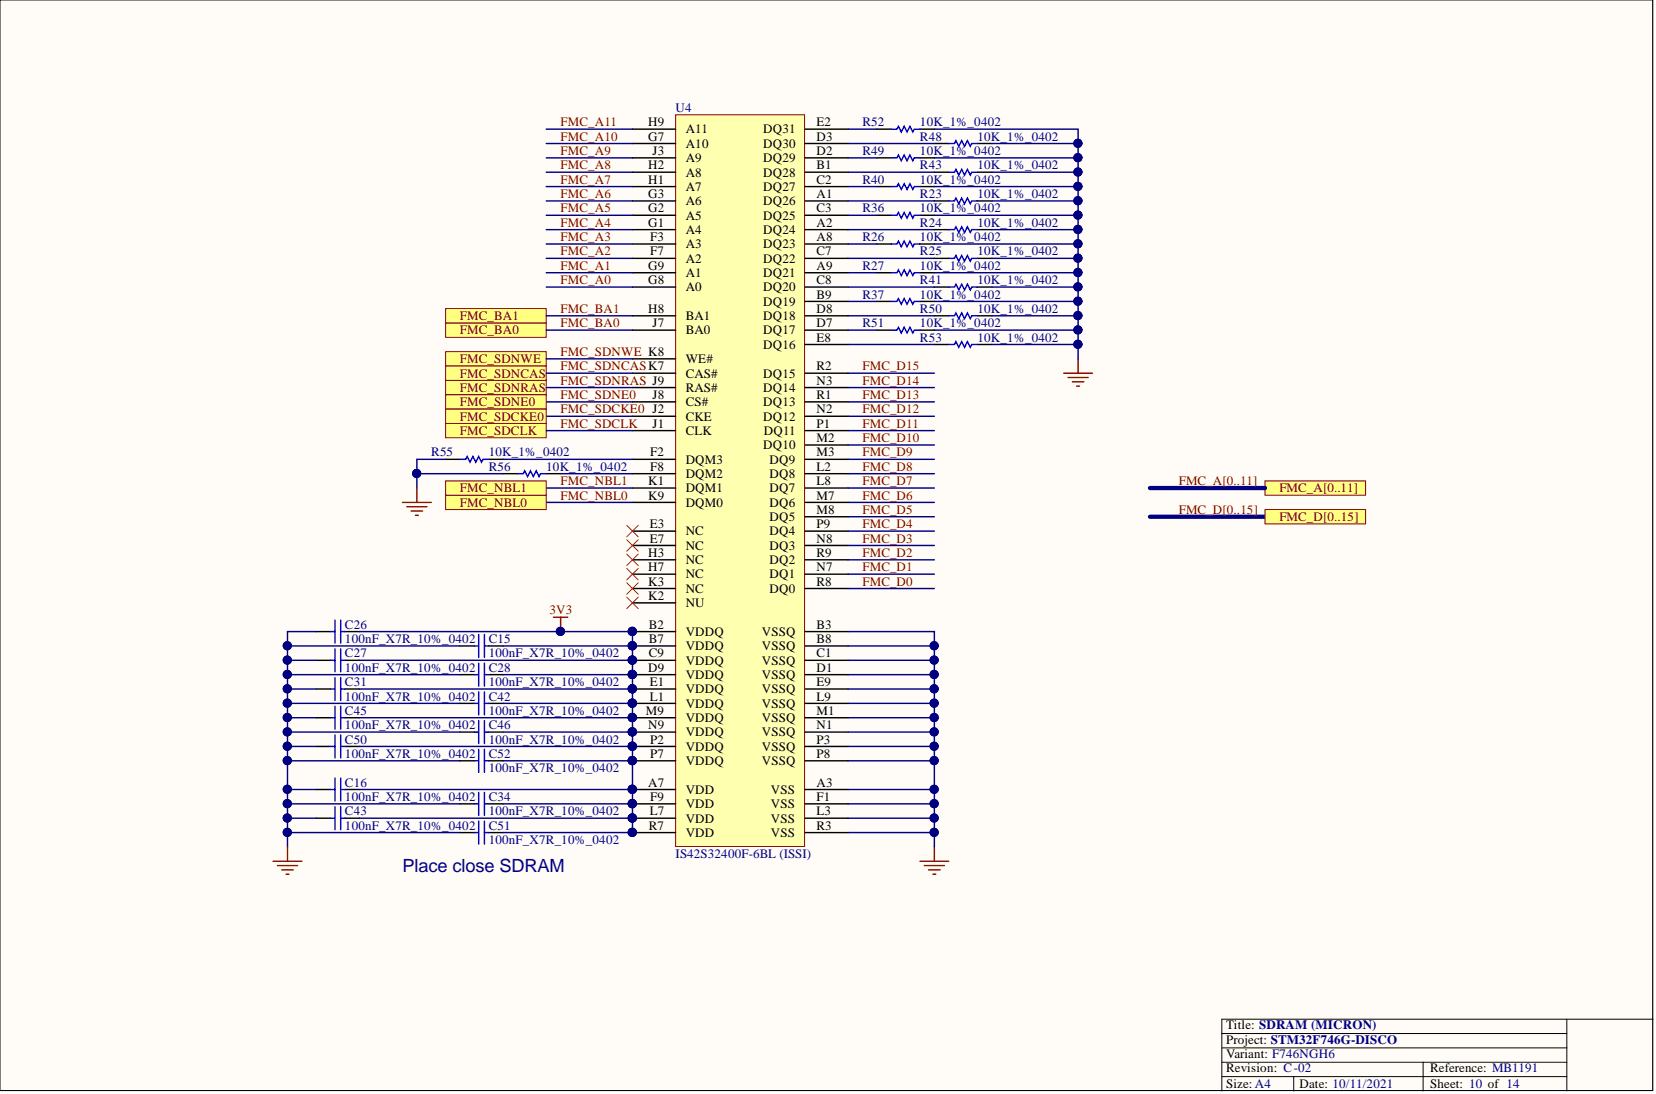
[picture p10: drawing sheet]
<svg xmlns="http://www.w3.org/2000/svg" width="292mm" height="193mm" viewBox="0 0 292 193" stroke-linecap="round" stroke-linejoin="round" font-family="sans-serif">
<defs><g id="words">
<text font-size="3.2" fill="#000080" x="71" y="153.8">Place close SDRAM</text>
<g font-size="2.3" fill="#800000">
<text x="98.9" y="22.3">FMC_A11</text>
<text x="98.9" y="29.9">FMC_A8</text>
<text x="98.9" y="27.3">FMC_A9</text>
<text x="98.9" y="24.8">FMC_A10</text>
<text x="98.9" y="34.9">FMC_A6</text>
<text x="98.9" y="32.4">FMC_A7</text>
<text x="98.9" y="40">FMC_A4</text>
<text x="98.9" y="37.5">FMC_A5</text>
<text x="98.9" y="47.6">FMC_A1</text>
<text x="98.9" y="45.1">FMC_A2</text>
<text x="98.9" y="42.5">FMC_A3</text>
<text x="98.9" y="50.1">FMC_A0</text>
<text x="81.1" y="59">FMC_BA0</text>
<text x="81.1" y="56.5">FMC_BA1</text>
<text x="98.9" y="57.7">FMC_BA0</text>
<text x="98.9" y="55.2">FMC_BA1</text>
<text x="81.1" y="64.1">FMC_SDNWE</text>
<text x="98.9" y="62.8">FMC_SDNWE K8</text>
<text x="98.9" y="65.3">FMC_SDNCASK7</text>
<text x="152.1" y="65.3">FMC_D15</text>
<text x="81.1" y="69.1">FMC_SDNRAS</text>
<text x="81.1" y="66.6">FMC_SDNCAS</text>
<text x="81.1" y="71.7">FMC_SDNE0</text>
<text x="98.9" y="67.9">FMC_SDNRAS J9</text>
<text x="98.9" y="70.4">FMC_SDNE0</text>
<text x="152.1" y="70.4">FMC_D13</text>
<text x="152.1" y="67.9">FMC_D14</text>
<text x="81.1" y="76.7">FMC_SDCLK</text>
<text x="81.1" y="74.2">FMC_SDCKE0</text>
<text x="98.9" y="75.5">FMC_SDCLK</text>
<text x="98.9" y="72.9">FMC_SDCKE0 J2</text>
<text x="152.1" y="78">FMC_D10</text>
<text x="152.1" y="75.5">FMC_D11</text>
<text x="152.1" y="72.9">FMC_D12</text>
<text x="152.1" y="83">FMC_D8</text>
<text x="152.1" y="80.5">FMC_D9</text>
<text x="81.1" y="89.4">FMC_NBL0</text>
<text x="81.1" y="86.8">FMC_NBL1</text>
<text x="98.9" y="88.1">FMC_NBL0</text>
<text x="98.9" y="85.6">FMC_NBL1</text>
<text x="152.1" y="88.1">FMC_D6</text>
<text x="152.1" y="85.6">FMC_D7</text>
<text x="207.9" y="85.6">FMC_A[0..11]</text>
<text x="225.7" y="86.8">FMC_A[0..11]</text>
<text x="152.1" y="95.7">FMC_D3</text>
<text x="152.1" y="93.2">FMC_D4</text>
<text x="152.1" y="90.6">FMC_D5</text>
<text x="207.9" y="90.6">FMC_D[0..15]</text>
<text x="225.7" y="91.9">FMC_D[0..15]</text>
<text x="152.1" y="100.8">FMC_D1</text>
<text x="152.1" y="98.2">FMC_D2</text>
<text x="152.1" y="103.3">FMC_D0</text>
<text x="96.9" y="108.4">3V3</text>
</g>
<g font-size="2.3">
<text x="114.4" y="22.3">H9</text>
<text x="120.9" y="23.5">A11</text>
<text x="134.6" y="23.5">DQ31</text>
<text x="144" y="22.3">E2</text>
<text x="114.4" y="24.8">G7</text>
<text x="114.4" y="29.9">H2</text>
<text x="115.1" y="27.3">J3</text>
<text x="120.9" y="26.1">A10</text>
<text x="120.9" y="28.6">A9</text>
<text x="134.6" y="28.6">DQ29</text>
<text x="134.6" y="26.1">DQ30</text>
<text x="144" y="29.9">B1</text>
<text x="144" y="27.3">D2</text>
<text x="144" y="24.8">D3</text>
<text x="114.4" y="32.4">H1</text>
<text x="114.4" y="34.9">G3</text>
<text x="120.9" y="31.1">A8</text>
<text x="120.9" y="33.7">A7</text>
<text x="134.6" y="33.7">DQ27</text>
<text x="134.6" y="31.1">DQ28</text>
<text x="144" y="34.9">A1</text>
<text x="144" y="32.4">C2</text>
<text x="114.4" y="37.5">G2</text>
<text x="114.4" y="40">G1</text>
<text x="120.9" y="36.2">A6</text>
<text x="120.9" y="38.7">A5</text>
<text x="120.9" y="41.3">A4</text>
<text x="134.6" y="41.3">DQ24</text>
<text x="134.6" y="38.7">DQ25</text>
<text x="134.6" y="36.2">DQ26</text>
<text x="144" y="40">A2</text>
<text x="144" y="37.5">C3</text>
<text x="114.4" y="47.6">G9</text>
<text x="114.7" y="42.5">F3</text>
<text x="114.7" y="45.1">F7</text>
<text x="120.9" y="43.8">A3</text>
<text x="120.9" y="46.3">A2</text>
<text x="134.6" y="46.3">DQ22</text>
<text x="134.6" y="43.8">DQ23</text>
<text x="144" y="47.6">A9</text>
<text x="144" y="45.1">C7</text>
<text x="144" y="42.5">A8</text>
<text x="114.4" y="50.1">G8</text>
<text x="120.9" y="48.9">A1</text>
<text x="120.9" y="51.4">A0</text>
<text x="134.6" y="53.9">DQ19</text>
<text x="134.6" y="51.4">DQ20</text>
<text x="134.6" y="48.9">DQ21</text>
<text x="144" y="52.7">B9</text>
<text x="144" y="50.1">C8</text>
<text x="114.4" y="55.2">H8</text>
<text x="115.1" y="57.7">J7</text>
<text x="120.9" y="59">BA0</text>
<text x="120.9" y="56.5">BA1</text>
<text x="134.6" y="59">DQ17</text>
<text x="134.6" y="56.5">DQ18</text>
<text x="144" y="57.7">D7</text>
<text x="144" y="55.2">D8</text>
<text x="120.9" y="64.1">WE#</text>
<text x="134.6" y="61.5">DQ16</text>
<text x="144" y="65.3">R2</text>
<text x="144" y="60.3">E8</text>
<text x="115.1" y="70.4">J8</text>
<text x="120.9" y="71.7">CS#</text>
<text x="120.9" y="69.1">RAS#</text>
<text x="120.9" y="66.6">CAS#</text>
<text x="134.6" y="71.7">DQ13</text>
<text x="134.6" y="69.1">DQ14</text>
<text x="134.6" y="66.6">DQ15</text>
<text x="144" y="70.4">R1</text>
<text x="144" y="67.9">N3</text>
<text x="115.1" y="75.5">J1</text>
<text x="120.9" y="76.7">CLK</text>
<text x="120.9" y="74.2">CKE</text>
<text x="134.6" y="74.2">DQ12</text>
<text x="134.7" y="76.7">DQ11</text>
<text x="144" y="78">M2</text>
<text x="144" y="75.5">P1</text>
<text x="144" y="72.9">N2</text>
<text x="114.7" y="83">F8</text>
<text x="114.7" y="80.5">F2</text>
<text x="120.9" y="81.8">DQM3</text>
<text x="134.6" y="79.2">DQ10</text>
<text x="135.7" y="81.8">DQ9</text>
<text x="144" y="83">L2</text>
<text x="144" y="80.5">M3</text>
<text x="114.4" y="88.1">K9</text>
<text x="114.4" y="85.6">K1</text>
<text x="120.9" y="89.4">DQM0</text>
<text x="120.9" y="86.8">DQM1</text>
<text x="120.9" y="84.3">DQM2</text>
<text x="135.7" y="84.3">DQ8</text>
<text x="135.7" y="89.4">DQ6</text>
<text x="135.7" y="86.8">DQ7</text>
<text x="144" y="88.1">M7</text>
<text x="144" y="85.6">L8</text>
<text x="114.6" y="93.2">E3</text>
<text x="114.6" y="95.7">E7</text>
<text x="120.9" y="94.4">NC</text>
<text x="135.7" y="94.4">DQ4</text>
<text x="135.7" y="91.9">DQ5</text>
<text x="144" y="95.7">N8</text>
<text x="144" y="93.2">P9</text>
<text x="144" y="90.6">M8</text>
<text x="114.4" y="98.2">H3</text>
<text x="114.4" y="100.8">H7</text>
<text x="120.9" y="97">NC</text>
<text x="120.9" y="99.5">NC</text>
<text x="135.7" y="99.5">DQ2</text>
<text x="135.7" y="97">DQ3</text>
<text x="144" y="100.8">N7</text>
<text x="144" y="98.2">R9</text>
<text x="114.4" y="105.8">K2</text>
<text x="114.4" y="103.3">K3</text>
<text x="120.9" y="102">NC</text>
<text x="120.9" y="107.1">NU</text>
<text x="120.9" y="104.6">NC</text>
<text x="135.7" y="104.6">DQ0</text>
<text x="135.7" y="102">DQ1</text>
<text x="144" y="103.3">R8</text>
<text x="114.4" y="110.9">B2</text>
<text x="114.4" y="113.4">B7</text>
<text x="120.9" y="112.2">VDDQ</text>
<text x="134.4" y="112.2">VSSQ</text>
<text x="144" y="110.9">B3</text>
<text x="144" y="113.4">B8</text>
<text x="114.4" y="118.5">D9</text>
<text x="114.4" y="116">C9</text>
<text x="120.9" y="114.7">VDDQ</text>
<text x="120.9" y="117.2">VDDQ</text>
<text x="120.9" y="119.8">VDDQ</text>
<text x="134.4" y="114.7">VSSQ</text>
<text x="134.4" y="117.2">VSSQ</text>
<text x="134.4" y="119.8">VSSQ</text>
<text x="144" y="116">C1</text>
<text x="144" y="118.5">D1</text>
<text x="114.6" y="121">E1</text>
<text x="114.6" y="123.6">L1</text>
<text x="120.9" y="122.3">VDDQ</text>
<text x="120.9" y="124.8">VDDQ</text>
<text x="134.4" y="122.3">VSSQ</text>
<text x="134.4" y="124.8">VSSQ</text>
<text x="144" y="121">E9</text>
<text x="144" y="123.6">L9</text>
<text x="113.9" y="126.1">M9</text>
<text x="114.4" y="128.6">N9</text>
<text x="114.7" y="131.2">P2</text>
<text x="120.9" y="127.4">VDDQ</text>
<text x="120.9" y="129.9">VDDQ</text>
<text x="134.4" y="127.4">VSSQ</text>
<text x="134.4" y="129.9">VSSQ</text>
<text x="144" y="126.1">M1</text>
<text x="144" y="128.6">N1</text>
<text x="144" y="131.2">P3</text>
<text x="114.7" y="133.7">P7</text>
<text x="120.9" y="132.4">VDDQ</text>
<text x="120.9" y="135">VDDQ</text>
<text x="134.4" y="132.4">VSSQ</text>
<text x="134.4" y="135">VSSQ</text>
<text x="144" y="133.7">P8</text>
<text x="114.4" y="138.8">A7</text>
<text x="114.6" y="143.8">L7</text>
<text x="114.7" y="141.3">F9</text>
<text x="120.9" y="140">VDD</text>
<text x="120.9" y="142.6">VDD</text>
<text x="136" y="140">VSS</text>
<text x="136" y="142.6">VSS</text>
<text x="144" y="138.8">A3</text>
<text x="144" y="141.3">F1</text>
<text x="144" y="143.8">L3</text>
<text x="114.4" y="146.3">R7</text>
<text x="120.9" y="145.1">VDD</text>
<text x="120.9" y="147.6">VDD</text>
<text x="136" y="145.1">VSS</text>
<text x="136" y="147.6">VSS</text>
<text x="144" y="146.3">R3</text>
<text x="216.3" y="181.5">Title: SDRAM (MICRON)</text>
<text x="216.3" y="184.1">Project: STM32F746G-DISCO</text>
<text x="216.3" y="191.9">Size: A4</text>
<text x="216.3" y="189.1">Revision: C-02</text>
<text x="216.3" y="186.6">Variant: F746NGH6</text>
<text x="229.2" y="191.9">Date: 10/11/2021</text>
<text x="252.3" y="189.1">Reference: MB1191</text>
<text x="252.3" y="191.9">Sheet: 10 of 14</text>
</g>
<g font-size="2.3" fill="#000080">
<text x="119.2" y="19.7">U4</text>
<text x="152.1" y="22.3">R52</text>
<text x="162.3" y="22.3">10K_1%_0402</text>
<text x="152.1" y="27.3">R49</text>
<text x="162.3" y="24.8">R48</text>
<text x="162.3" y="27.3">10K_1%_0402</text>
<text x="162.3" y="29.9">R43</text>
<text x="172.4" y="24.8">10K_1%_0402</text>
<text x="172.4" y="29.9">10K_1%_0402</text>
<text x="152.1" y="32.4">R40</text>
<text x="162.3" y="32.4">10K_1%_0402</text>
<text x="162.3" y="34.9">R23</text>
<text x="172.4" y="34.9">10K_1%_0402</text>
<text x="152.1" y="37.5">R36</text>
<text x="162.3" y="37.5">10K_1%_0402</text>
<text x="162.3" y="40">R24</text>
<text x="172.4" y="40">10K_1%_0402</text>
<text x="152.1" y="42.5">R26</text>
<text x="152.1" y="47.6">R27</text>
<text x="162.3" y="42.5">10K_1%_0402</text>
<text x="162.3" y="45.1">R25</text>
<text x="162.3" y="47.6">10K_1%_0402</text>
<text x="172.4" y="45.1">10K_1%_0402</text>
<text x="152.1" y="52.7">R37</text>
<text x="162.3" y="50.1">R41</text>
<text x="162.3" y="52.7">10K_1%_0402</text>
<text x="172.4" y="50.1">10K_1%_0402</text>
<text x="152.1" y="57.7">R51</text>
<text x="162.3" y="55.2">R50</text>
<text x="162.3" y="57.7">10K_1%_0402</text>
<text x="172.4" y="55.2">10K_1%_0402</text>
<text x="162.3" y="60.3">R53</text>
<text x="172.4" y="60.3">10K_1%_0402</text>
<text x="76.1" y="80.5">R55</text>
<text x="86.2" y="80.5">10K_1%_0402</text>
<text x="86.2" y="83">R56</text>
<text x="96.4" y="83">10K_1%_0402</text>
<text x="60.9" y="110.9">C26</text>
<text x="60.9" y="113.4">100nF_X7R_10%_0402</text>
<text x="86.2" y="113.4">C15</text>
<text x="60.9" y="116">C27</text>
<text x="60.9" y="118.5">100nF_X7R_10%_0402</text>
<text x="86.2" y="118.5">C28</text>
<text x="86.2" y="116">100nF_X7R_10%_0402</text>
<text x="60.9" y="121">C31</text>
<text x="60.9" y="123.6">100nF_X7R_10%_0402</text>
<text x="86.2" y="123.6">C42</text>
<text x="86.2" y="121">100nF_X7R_10%_0402</text>
<text x="60.9" y="131.2">C50</text>
<text x="60.9" y="126.1">C45</text>
<text x="60.9" y="128.6">100nF_X7R_10%_0402</text>
<text x="86.2" y="128.6">C46</text>
<text x="86.2" y="131.2">100nF_X7R_10%_0402</text>
<text x="86.2" y="126.1">100nF_X7R_10%_0402</text>
<text x="60.9" y="133.7">100nF_X7R_10%_0402</text>
<text x="86.2" y="133.7">C52</text>
<text x="86.2" y="136.2">100nF_X7R_10%_0402</text>
<text x="60.9" y="138.8">C16</text>
<text x="60.9" y="141.3">100nF_X7R_10%_0402</text>
<text x="60.9" y="143.8">C43</text>
<text x="86.2" y="141.3">C34</text>
<text x="86.2" y="143.8">100nF_X7R_10%_0402</text>
<text x="60.9" y="146.3">100nF_X7R_10%_0402</text>
<text x="86.2" y="146.3">C51</text>
<text x="86.2" y="148.9">100nF_X7R_10%_0402</text>
<text x="119.2" y="151.4">IS42S32400F-6BL (ISSI)</text>
</g>
</g></defs>
<path d="M0 0h291.5v192.4h-291.5z" fill="#fffcf8" stroke="#000" stroke-width=".18"/>
<path d="M276.4 179.8v12.6M291.6 179.8h-76.1v12.6M215.5 182.3h60.9M215.5 184.8h60.9M215.5 189.9h60.9M215.5 187.4h60.9M228.2 189.9v2.5M251 187.4v5" fill="none" stroke="#000" stroke-width=".18"/>
<path d="M223.1 84.8h17.8v2.6h-17.8z" fill-rule="evenodd" fill="#ffff80" stroke="#800000" stroke-width=".18"/>
<path d="M202.8 86.1h20.3M202.8 91.1h20.3" fill="none" stroke="#000080" stroke-width=".76"/>
<path d="M223.1 89.9h17.8v2.5h-17.8z" fill-rule="evenodd" fill="#ffff80" stroke="#800000" stroke-width=".18"/>
<path d="M119.2 20.2h22.7v129.1h-22.7z" fill="#ffffb0" stroke="#800000" stroke-width=".18"/>
<g fill="none" stroke="#000" stroke-width=".25">
<path d="M111.6 22.8h7.6M111.6 25.3h7.6M111.6 27.8h7.6M111.6 30.4h7.6M111.6 32.9h7.6M111.6 35.4h7.6M111.6 38h7.6M142 22.8h7.6M142 25.3h7.6M142 27.8h7.6M142 30.4h7.6M142 32.9h7.6"/>
<path d="M142 35.4h7.6M142 38h7.6M111.6 40.5h7.6M111.6 43h7.6M111.6 45.6h7.6M111.6 48.1h7.6M111.6 50.6h7.6M111.6 58.2h7.6M111.6 55.7h7.6M142 40.5h7.6M142 43h7.6M142 45.6h7.6"/>
<path d="M142 48.1h7.6M142 50.6h7.6M142 58.2h7.6M142 55.7h7.6M142 53.2h7.6M111.6 76h7.6M111.6 73.4h7.6M111.6 70.9h7.6M111.6 68.4h7.6M111.6 65.8h7.6M111.6 63.3h7.6M142 78.5h7.6"/>
<path d="M142 76h7.6M142 73.4h7.6M142 70.9h7.6M142 68.4h7.6M142 65.8h7.6M142 60.8h7.6M111.6 93.7h7.6M111.6 83.6h7.6M111.6 81h7.6M111.6 98.7h7.6M111.6 96.2h7.6M111.6 88.6h7.6"/>
<path d="M111.6 86.1h7.6M142 93.7h7.6M142 83.6h7.6M142 81h7.6M142 98.7h7.6M142 96.2h7.6M142 91.1h7.6M142 88.6h7.6M142 86.1h7.6M111.6 103.8h7.6M111.6 101.3h7.6M111.6 111.4h7.6"/>
<path d="M111.6 113.9h7.6M111.6 116.5h7.6M111.6 119h7.6M111.6 106.3h7.6M142 103.8h7.6M142 101.3h7.6M142 111.4h7.6M142 113.9h7.6M142 116.5h7.6M142 119h7.6M111.6 139.3h7.6M111.6 121.5h7.6"/>
<path d="M111.6 124.1h7.6M111.6 126.6h7.6M111.6 129.1h7.6M111.6 131.7h7.6M111.6 134.2h7.6M142 139.3h7.6M142 121.5h7.6M142 124.1h7.6M142 126.6h7.6M142 129.1h7.6M142 131.7h7.6M142 134.2h7.6"/>
<path d="M111.6 141.8h7.6M111.6 144.3h7.6M111.6 146.9h7.6M142 141.8h7.6M142 144.3h7.6M142 146.9h7.6"/>
</g>
<g fill="#000080" stroke="#000080" stroke-width=".18">
<circle cx="111.5" cy="111.4" r=".72"/>
<circle cx="111.5" cy="139.2" r=".72"/>
<circle cx="111.5" cy="113.9" r=".72"/>
<circle cx="111.5" cy="116.4" r=".72"/>
<circle cx="111.5" cy="119" r=".72"/>
<circle cx="111.5" cy="121.5" r=".72"/>
<circle cx="111.5" cy="141.8" r=".72"/>
<circle cx="111.5" cy="124" r=".72"/>
<circle cx="111.5" cy="144.3" r=".72"/>
<circle cx="111.5" cy="126.6" r=".72"/>
<circle cx="111.5" cy="129.1" r=".72"/>
<circle cx="111.5" cy="131.6" r=".72"/>
<circle cx="111.5" cy="134.2" r=".72"/>
<circle cx="111.5" cy="146.8" r=".72"/>
</g>
<g fill="#ffff80" stroke="#800000" stroke-width=".18">
<path d="M78.6 62h17.8v2.6h-17.8z" fill-rule="evenodd"/>
<path d="M78.6 67.1h17.8v2.5h-17.8z" fill-rule="evenodd"/>
<path d="M78.6 64.6h17.8v2.5h-17.8z" fill-rule="evenodd"/>
<path d="M78.6 74.7h17.8v2.5h-17.8z" fill-rule="evenodd"/>
<path d="M78.6 57h17.8v2.5h-17.8z" fill-rule="evenodd"/>
<path d="M78.6 54.4h17.8v2.6h-17.8z" fill-rule="evenodd"/>
</g>
<g fill="none" stroke="#000080" stroke-width=".25">
<path d="M96.4 38h15.2M96.4 35.4h15.2M96.4 32.9h15.2M96.4 30.4h15.2M96.4 27.8h15.2M96.4 25.3h15.2M96.4 22.8h15.2M149.6 38h5.1M149.6 35.4h15.2M149.6 32.9h5.1M149.6 30.4h15.2M149.6 27.8h5.1"/>
<path d="M149.6 25.3h15.2M149.6 22.8h5.1M164.8 38h25.4M164.8 32.9h25.4M164.8 27.8h25.4M175 35.4h15.2M175 30.4h15.2M175 25.3h15.2M96.4 50.6h15.2M96.4 48.1h15.2M96.4 45.6h15.2M96.4 43h15.2"/>
<path d="M96.4 40.5h15.2M96.4 55.7h15.2M96.4 58.2h15.2M149.6 50.6h15.2M149.6 48.1h5.1M149.6 45.6h15.2M149.6 43h5.1M149.6 40.5h15.2M149.6 55.7h15.2M149.6 58.2h5.1M149.6 53.2h5.1M164.8 48.1h25.4"/>
<path d="M164.8 43h25.4M164.8 58.2h25.4M164.8 53.2h25.4M175 50.6h15.2M175 45.6h15.2M175 40.5h15.2M175 55.7h15.2M96.4 63.3h15.2M96.4 65.8h15.2M96.4 68.4h15.2M96.4 70.9h15.2M96.4 73.4h15.2"/>
<path d="M96.4 76h15.2M149.6 65.8h15.2M149.6 68.4h15.2M149.6 70.9h15.2M149.6 73.4h15.2M149.6 76h15.2M149.6 78.5h15.2M149.6 60.8h15.2M175 60.8h15.2M73.5 83.6h15.2M78.6 81h-5.1v5.1M88.7 81h22.9"/>
<path d="M96.4 86.1h15.2M96.4 88.6h15.2M98.9 83.6h12.7M149.6 86.1h15.2M149.6 88.6h15.2M149.6 96.2h15.2M149.6 98.7h15.2M149.6 91.1h15.2M149.6 93.7h15.2M149.6 81h15.2M149.6 83.6h15.2M50.7 116.5h5.1"/>
<path d="M50.7 119h30.4M55.8 111.4h-5.1v38M63.4 116.5h48.2M88.7 119h22.9M149.6 101.3h15.2M149.6 103.8h15.2M50.7 121.5h5.1M50.7 124.1h30.4M50.7 126.6h5.1M50.7 131.7h5.1M50.7 129.1h30.4M63.4 121.5h48.2"/>
<path d="M63.4 126.6h48.2M63.4 131.7h48.2M88.7 124.1h22.9M88.7 129.1h22.9M50.7 144.3h5.1M50.7 141.8h30.4M50.7 146.9h30.4M63.4 144.3h48.2M88.7 141.8h22.9"/>
</g>
<g fill="none" stroke="#000" stroke-width=".25">
<path d="M154.7 22.8h2.5M154.7 27.8h2.5M154.7 32.9h2.5M154.7 38h2.5M162.3 22.8h2.5M162.3 27.8h2.5M162.3 32.9h2.5M162.3 38h2.5M164.8 25.3h2.5M164.8 30.4h2.5M164.8 35.4h2.5M172.4 25.3h2.6"/>
<path d="M172.4 30.4h2.6M172.4 35.4h2.6M154.7 43h2.5M154.7 48.1h2.5M154.7 53.2h2.5M154.7 58.2h2.5M162.3 43h2.5M162.3 48.1h2.5M162.3 53.2h2.5M162.3 58.2h2.5M164.8 40.5h2.5M164.8 45.6h2.5"/>
<path d="M164.8 50.6h2.5M164.8 55.7h2.5M172.4 40.5h2.6M172.4 45.6h2.6M172.4 50.6h2.6M172.4 55.7h2.6M164.8 60.8h2.5M172.4 60.8h2.6M78.6 81h2.5M86.2 81h2.5M88.7 83.6h2.6M96.4 83.6h2.5"/>
<path d="M55.8 116.5h2.5M55.8 111.4h2.5M60.9 116.5h2.5M60.9 111.4h2.5M81.1 119h2.6M81.1 113.9h2.6M86.2 119h2.5M86.2 113.9h2.5M55.8 139.3h2.5M55.8 131.7h2.5M55.8 126.6h2.5M55.8 121.5h2.5"/>
<path d="M60.9 139.3h2.5M60.9 131.7h2.5M60.9 126.6h2.5M60.9 121.5h2.5M81.1 129.1h2.6M81.1 124.1h2.6M86.2 129.1h2.5M86.2 124.1h2.5M55.8 144.3h2.5M60.9 144.3h2.5M81.1 146.9h2.6M81.1 141.8h2.6"/>
<path d="M86.2 146.9h2.5M86.2 141.8h2.5"/>
</g>
<g fill="none" stroke="#00f" stroke-width=".25">
<path d="M157.2 22.8h1l.3-.5 .5 1 .5-1 .5 1 .5-1 .5 1 .3-.5h1M157.2 27.8h1l.3-.5 .5 1.1 .5-1.1 .5 1.1 .5-1.1 .5 1.1 .3-.6h1M157.2 32.9h1l.3-.5 .5 1 .5-1 .5 1 .5-1 .5 1 .3-.5h1M157.2 38h1l.3-.5 .5 1 .5-1 .5 1 .5-1 .5 1 .3-.5h1M167.3 25.3h1.1l.2-.5 .5 1 .5-1 .5 1 .5-1 .5 1 .3-.5h1M167.3 30.4h1.1l.2-.5 .5 1 .5-1 .5 1 .5-1 .5 1 .3-.5h1M167.3 35.4h1.1l.2-.5 .5 1 .5-1 .5 1 .5-1 .5 1 .3-.5h1M157.2 43h1l.3-.5 .5 1 .5-1 .5 1 .5-1 .5 1 .3-.5h1M157.2 48.1h1l.3-.5 .5 1 .5-1 .5 1 .5-1 .5 1 .3-.5h1M157.2 53.2h1l.3-.5 .5 1 .5-1 .5 1 .5-1 .5 1 .3-.5h1M157.2 58.2h1l.3-.5 .5 1 .5-1 .5 1 .5-1 .5 1 .3-.5h1M167.3 40.5h1.1l.2-.5 .5 1 .5-1 .5 1 .5-1 .5 1 .3-.5h1"/>
<path d="M167.3 45.6h1.1l.2-.5 .5 1 .5-1 .5 1 .5-1 .5 1 .3-.5h1M167.3 50.6h1.1l.2-.5 .5 1 .5-1 .5 1 .5-1 .5 1 .3-.5h1M167.3 55.7h1.1l.2-.5 .5 1 .5-1 .5 1 .5-1 .5 1 .3-.5h1M167.3 60.8h1.1l.2-.5 .5 1 .5-1 .5 1 .5-1 .5 1 .3-.5h1M81.1 81h1.1l.2-.5 .5 1 .5-1 .5 1 .5-1 .5 1 .3-.5h1M91.3 83.6h1l.2-.6 .6 1.1 .5-1.1 .5 1.1 .5-1.1 .5 1.1 .2-.5h1.1M58.3 116.5h.8M58.3 111.4h.8M59.1 109.4v4M59.1 114.4v4.1M59.1 119.5v4.1M60.1 109.4v4"/>
<path d="M60.1 114.4v4.1M60.1 119.5v4.1M60.1 116.5h.8M60.1 111.4h.8M83.7 119h.7M83.7 113.9h.7M84.4 111.9v4.1M84.4 117v4M85.4 111.9v4.1M85.4 117v4M85.4 119h.8M85.4 113.9h.8"/>
<path d="M58.3 139.3h.8M58.3 131.7h.8M58.3 126.6h.8M58.3 121.5h.8M59.1 124.6v4M59.1 129.6v4.1M59.1 137.2v4.1M60.1 124.6v4M60.1 129.6v4.1M60.1 137.2v4.1M60.1 139.3h.8M60.1 131.7h.8"/>
<path d="M60.1 126.6h.8M60.1 121.5h.8M83.7 129.1h.7M83.7 124.1h.7M84.4 122v4.1M84.4 127.1v4.1M84.4 139.8v4M85.4 122v4.1M85.4 127.1v4.1M85.4 139.8v4M85.4 129.1h.8M85.4 124.1h.8"/>
<path d="M58.3 144.3h.8M59.1 142.3v4M60.1 142.3v4M60.1 144.3h.8M83.7 146.9h.7M83.7 141.8h.7M84.4 144.8v4.1M85.4 144.8v4.1M85.4 146.9h.8M85.4 141.8h.8"/>
</g>
<g fill="#000080" stroke="#000080" stroke-width=".18">
<circle cx="111.5" cy="116.4" r=".72"/>
<circle cx="50.7" cy="116.4" r=".72"/>
<circle cx="50.7" cy="119" r=".72"/>
<circle cx="111.5" cy="119" r=".72"/>
<circle cx="111.5" cy="121.5" r=".72"/>
<circle cx="50.7" cy="121.5" r=".72"/>
<circle cx="111.5" cy="124" r=".72"/>
<circle cx="50.7" cy="124" r=".72"/>
<circle cx="111.5" cy="126.6" r=".72"/>
<circle cx="50.7" cy="126.6" r=".72"/>
<circle cx="50.7" cy="131.6" r=".72"/>
<circle cx="50.7" cy="144.3" r=".72"/>
<circle cx="50.7" cy="113.9" r=".72"/>
<circle cx="50.7" cy="129.1" r=".72"/>
<circle cx="50.7" cy="134.2" r=".72"/>
<circle cx="50.7" cy="139.2" r=".72"/>
<circle cx="50.7" cy="141.8" r=".72"/>
<circle cx="50.7" cy="146.8" r=".72"/>
<circle cx="111.5" cy="129.1" r=".72"/>
<circle cx="111.5" cy="131.6" r=".72"/>
<circle cx="111.5" cy="141.8" r=".72"/>
<circle cx="111.5" cy="144.3" r=".72"/>
<circle cx="98.8" cy="111.4" r=".72"/>
<circle cx="190.1" cy="25.3" r=".72"/>
<circle cx="190.1" cy="27.8" r=".72"/>
<circle cx="190.1" cy="30.3" r=".72"/>
<circle cx="190.1" cy="32.9" r=".72"/>
<circle cx="190.1" cy="35.4" r=".72"/>
<circle cx="190.1" cy="37.9" r=".72"/>
<circle cx="190.1" cy="40.5" r=".72"/>
<circle cx="190.1" cy="43" r=".72"/>
<circle cx="190.1" cy="45.5" r=".72"/>
<circle cx="190.1" cy="48.1" r=".72"/>
<circle cx="190.1" cy="50.6" r=".72"/>
<circle cx="190.1" cy="53.1" r=".72"/>
<circle cx="190.1" cy="55.7" r=".72"/>
<circle cx="190.1" cy="58.2" r=".72"/>
<circle cx="190.1" cy="60.7" r=".72"/>
<circle cx="73.5" cy="83.5" r=".72"/>
</g>
<path d="M71 88.6h5.1M71.8 89.4h3.5M72.5 90.1h2M73.3 90.9h.5M73.5 86.1v2.5M97.6 108.9h2.6M98.9 108.9v2.5M48.2 151.9h5M48.9 152.7h3.6M49.7 153.4h2M50.5 154.2h.5M50.7 149.4v2.5" fill="none" stroke="#800000" stroke-width=".25"/>
<g fill="#ffff80" stroke="#800000" stroke-width=".18">
<path d="M78.6 87.4h17.8v2.5h-17.8z" fill-rule="evenodd"/>
<path d="M78.6 84.8h17.8v2.6h-17.8z" fill-rule="evenodd"/>
</g>
<path d="M187.6 65.8h5.1M188.4 66.6h3.5M189.2 67.3h2M189.9 68.1h.5M190.2 63.3v2.5M162.3 151.9h5M163 152.7h3.6M163.8 153.4h2M164.6 154.2h.5M164.8 149.4v2.5" fill="none" stroke="#800000" stroke-width=".25"/>
<g fill="none" stroke="#000080" stroke-width=".25">
<path d="M164.8 22.8h25.4v40.5M50.7 113.9h30.4M63.4 111.4h48.2v35.5h-22.9M88.7 113.9h22.9M149.6 111.4h15.2v38M149.6 113.9h15.2M149.6 116.5h15.2M149.6 119h15.2M50.7 134.2h30.4M50.7 139.3h5.1M63.4 139.3h48.2M88.7 134.2h22.9"/>
<path d="M149.6 121.5h15.2M149.6 124.1h15.2M149.6 126.6h15.2M149.6 129.1h15.2M149.6 131.7h15.2M149.6 134.2h15.2M149.6 139.3h15.2M149.6 141.8h15.2M149.6 144.3h15.2M149.6 146.9h15.2"/>
</g>
<g fill="#000080" stroke="#000080" stroke-width=".18">
<circle cx="164.8" cy="113.9" r=".72"/>
<circle cx="164.8" cy="116.4" r=".72"/>
<circle cx="164.8" cy="119" r=".72"/>
<circle cx="164.8" cy="121.5" r=".72"/>
<circle cx="164.8" cy="124" r=".72"/>
<circle cx="164.8" cy="126.6" r=".72"/>
<circle cx="164.8" cy="129.1" r=".72"/>
<circle cx="164.8" cy="131.6" r=".72"/>
<circle cx="164.8" cy="134.2" r=".72"/>
<circle cx="164.8" cy="139.2" r=".72"/>
<circle cx="164.8" cy="141.8" r=".72"/>
<circle cx="164.8" cy="144.3" r=".72"/>
<circle cx="164.8" cy="146.8" r=".72"/>
<circle cx="111.5" cy="134.2" r=".72"/>
<circle cx="50.7" cy="134.2" r=".72"/>
<circle cx="111.5" cy="139.2" r=".72"/>
<circle cx="111.5" cy="113.9" r=".72"/>
<circle cx="50.7" cy="113.9" r=".72"/>
<circle cx="50.7" cy="139.2" r=".72"/>
<circle cx="98.8" cy="111.4" r=".72"/>
<circle cx="111.5" cy="111.4" r=".72"/>
<circle cx="111.5" cy="116.4" r=".72"/>
<circle cx="111.5" cy="119" r=".72"/>
<circle cx="111.5" cy="121.5" r=".72"/>
<circle cx="111.5" cy="124" r=".72"/>
<circle cx="111.5" cy="126.6" r=".72"/>
<circle cx="111.5" cy="129.1" r=".72"/>
<circle cx="111.5" cy="131.6" r=".72"/>
<circle cx="111.5" cy="141.8" r=".72"/>
<circle cx="111.5" cy="144.3" r=".72"/>
<circle cx="111.5" cy="146.8" r=".72"/>
<circle cx="190.1" cy="25.3" r=".72"/>
<circle cx="190.1" cy="27.8" r=".72"/>
<circle cx="190.1" cy="30.3" r=".72"/>
<circle cx="190.1" cy="32.9" r=".72"/>
<circle cx="190.1" cy="35.4" r=".72"/>
<circle cx="190.1" cy="37.9" r=".72"/>
<circle cx="190.1" cy="40.5" r=".72"/>
<circle cx="190.1" cy="43" r=".72"/>
<circle cx="190.1" cy="45.5" r=".72"/>
<circle cx="190.1" cy="48.1" r=".72"/>
<circle cx="190.1" cy="50.6" r=".72"/>
<circle cx="190.1" cy="53.1" r=".72"/>
<circle cx="190.1" cy="55.7" r=".72"/>
<circle cx="190.1" cy="58.2" r=".72"/>
<circle cx="190.1" cy="60.7" r=".72"/>
</g>
<path d="M81.1 134.2h2.6M86.2 134.2h2.5" fill="none" stroke="#000" stroke-width=".25"/>
<path d="M83.7 134.2h.7M84.4 132.2v4M85.4 132.2v4M85.4 134.2h.8" fill="none" stroke="#00f" stroke-width=".25"/>
<path d="M110.5 92.7l2.1 2M110.5 95.2l2.1 2M110.5 97.7l2.1 2.1M112.6 92.7l-2.1 2M112.6 95.2l-2.1 2M112.6 97.7l-2.1 2.1M110.5 100.3l2.1 2M110.5 102.8l2.1 2M110.5 105.3l2.1 2.1M112.6 100.3l-2.1 2M112.6 102.8l-2.1 2M112.6 105.3l-2.1 2.1" fill="none" stroke="#f00" stroke-width=".18"/>
<g fill="#ffff80" stroke="#800000" stroke-width=".18">
<path d="M78.6 69.6h17.8v2.6h-17.8z" fill-rule="evenodd"/>
<path d="M78.6 72.2h17.8v2.5h-17.8z" fill-rule="evenodd"/>
</g>
<use href="#words"/>
</svg>
